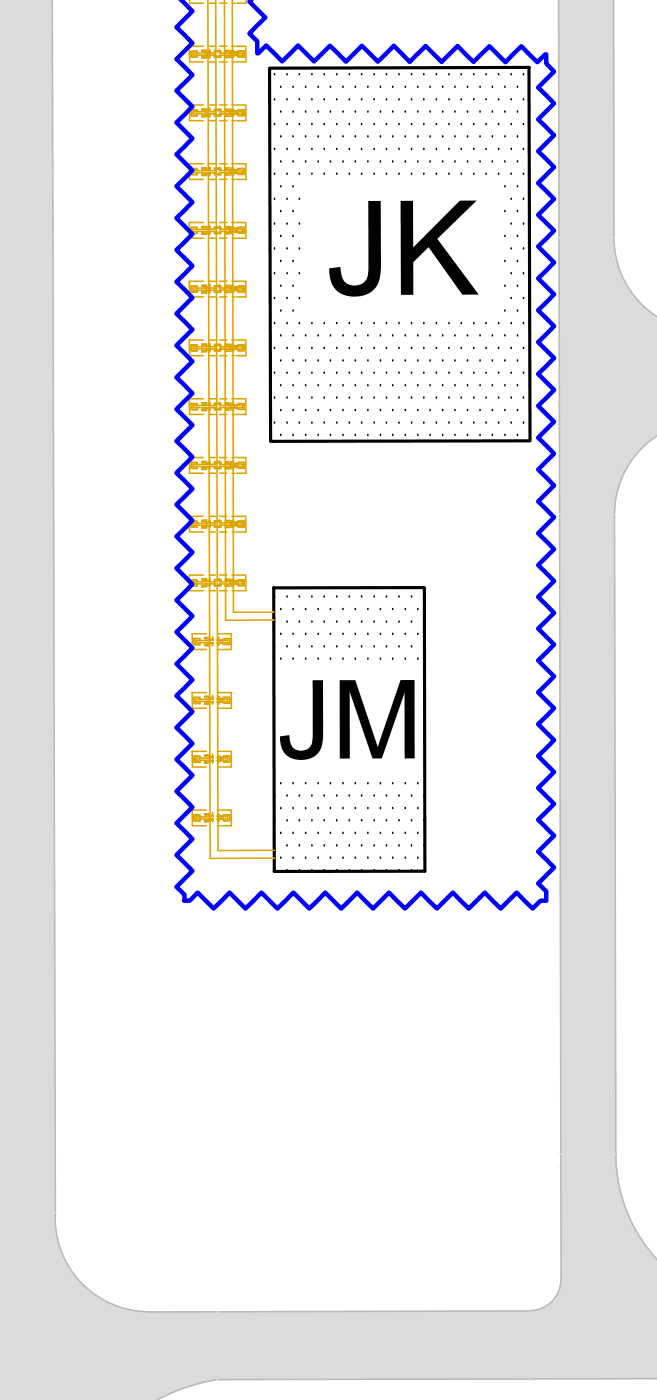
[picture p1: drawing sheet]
<svg xmlns="http://www.w3.org/2000/svg" width="106mm" height="227mm" viewBox="0 0 106 227" stroke-linecap="round" stroke-linejoin="round" font-family="sans-serif">
<defs><g id="words">
<text font-size="21.3" x="52.7" y="47.8">JK</text>
<text font-size="17.7" x="44.8" y="123">JM</text>
</g></defs>
<!-- layer: Roud Hatch -->
<g fill="#dbdbdb" stroke="#dbdbdb" stroke-width=".16">
<path d="M-.1 -.1h8.5l.6 196.7z"/>
<path d="M85.8 212.5h20.6v10.9z"/>
<path d="M-.1 196.6h9.1z"/>
<path d="M24.2 212.7l10.9-.1z"/>
<path d="M35.1 212.6l50.7-.1v.1z"/>
<path d="M35.1 212.6h50.7v10.9z"/>
<path d="M90.2 -.1l9.2 38.7-.3-38.7zM90.2 -.1l9.2 38.7h-8.9zM90.5 38.6h8.9zM90.5 38.6h8.9z"/>
<path d="M90.5 38.6l9 1.6-.1-1.6zM90.5 38.6l9 1.6h-9z"/>
<path d="M90.5 40.2l9.2 1.5-.2-1.5zM90.5 40.2l9.2 1.5h-9.2z"/>
<path d="M90.5 41.7l9.7 1.6-.5-1.6zM90.5 41.7l9.7 1.6h-9.7z"/>
<path d="M90.5 43.3l10.2 1.5-.5-1.5zM90.5 43.3l10.2 1.5h-10.2z"/>
<path d="M90.5 44.8l11 1.4-.8-1.4zM90.5 44.8l11 1.4h-11z"/>
<path d="M90.5 46.2l11.8 1.3-.8-1.3zM90.5 46.2l11.8 1.3h-11.8z"/>
<path d="M90.5 47.5l12.8 1.3-1-1.3zM90.5 47.5l12.8 1.3h-12.8z"/>
<path d="M90.5 48.8l14 1.1-1.2-1.1zM90.5 48.8l14 1.1h-14z"/>
<path d="M90.5 49.9l15.2 1-1.2-1zM90.5 49.9l15.2 1h-15.2z"/>
<path d="M90.5 50.9l15.9 .9-.7-.9zM90.5 50.9l15.9 .9h-15.9z"/>
<path d="M90.5 51.8l15.9 .7v-.7zM90.5 51.8l15.9 .7h-15.9z"/>
<path d="M90.5 52.5l15.9 .5v-.5zM90.5 52.5l15.9 .5h-15.9z"/>
<path d="M90.5 53l15.9 .5v-.5zM90.5 53l15.9 .5h-15.9z"/>
<path d="M90.5 53.5l15.9 .2v-.2zM90.5 53.5l15.9 .2h-15.9z"/>
<path d="M90.5 53.7l15.9 .1v-.1zM90.5 53.7l15.9 .1h-15.9z"/>
<path d="M90.5 53.8l15.9 14.3v-14.3zM90.5 53.8l15.9 14.3h-15.9z"/>
<path d="M90.5 68.1l15.9 .1zM90.5 68.1l15.9 .1z"/>
<path d="M90.5 68.2h15.9zM90.5 68.2h15.9h-15.9z"/>
<path d="M90.5 68.2l15.9 .3v-.3zM90.5 68.2l15.9 .3h-15.9z"/>
<path d="M90.5 68.5l15.9 .4v-.4zM90.5 68.5l15.9 .4h-15.9z"/>
<path d="M90.5 68.9l15.9 .6v-.6zM90.5 68.9l15.9 .6h-15.9z"/>
<path d="M90.5 69.5l15.9 .7v-.7zM90.5 69.5l15.9 .7h-15.9z"/>
<path d="M90.5 70.2l15.2 .9 .7-.9zM90.5 70.2l15.2 .9h-15.2z"/>
<path d="M90.5 71.1l14 1 1.2-1zM90.5 71.1l14 1h-13.9z"/>
<path d="M90.6 72.1l12.8 1.1 1.1-1.1zM90.6 72.1l12.8 1.1h-12.8z"/>
<path d="M90.6 73.2l11.8 1.3 1-1.3zM90.6 73.2l11.8 1.3h-11.8z"/>
<path d="M90.6 74.5l10.9 1.3 .9-1.3zM90.6 74.5l10.9 1.3h-10.9z"/>
<path d="M90.6 75.8l10.2 1.4 .7-1.4zM90.6 75.8l10.2 1.4h-10.2z"/>
<path d="M90.6 77.2l9.6 1.5 .6-1.5zM90.6 77.2l9.6 1.5h-9.6z"/>
<path d="M90.6 78.7l9.2 1.5 .4-1.5zM90.6 78.7l9.2 1.5h-9.2z"/>
<path d="M90.6 80.2l9 1.6 .2-1.6zM90.6 80.2l9 1.6h-9z"/>
<path d="M90.6 81.8l8.9 1.6 .1-1.6zM90.6 81.8l8.9 1.6h-8.9z"/>
<path d="M-.1 -.1v196.7h9.1zM-.1 196.6h9.1z"/>
<path d="M90.6 83.4l9.1 103.7-.2-103.7zM90.6 83.4l9.1 103.7h-8.9z"/>
<path d="M90.8 187.1l9 2-.1-2zM90.8 187.1l9 2h-9z"/>
<path d="M90.8 189.1l9.2 2-.2-2zM90.8 189.1l9.2 2h-9.2z"/>
<path d="M90.8 191.1l9.6 1.9-.4-1.9zM90.8 191.1l9.6 1.9h-9.6z"/>
<path d="M90.8 193l10.1 1.9-.5-1.9zM90.8 193l10.1 1.9h-10.1z"/>
<path d="M90.8 194.9l10.8 1.9-.7-1.9zM90.8 194.9l10.8 1.9h-10.8z"/>
<path d="M90.8 196.8l11.7 1.8-.9-1.8zM90.8 196.8l11.7 1.8h-11.7z"/>
<path d="M90.8 198.6l12.7 1.8-1-1.8zM90.8 198.6l12.7 1.8h-12.7z"/>
<path d="M90.8 200.4l13.8 1.6-1.1-1.6zM90.8 200.4l13.8 1.6h-13.8z"/>
<path d="M90.8 202l15 1.6-1.2-1.6zM90.8 202l15 1.6h-15z"/>
<path d="M90.8 203.6l15.6 1.4-.6-1.4zM90.8 203.6l15.6 1.4h-15.6z"/>
<path d="M90.8 205l15.6 1.4v-1.4zM90.8 205l15.6 1.4h-15.6z"/>
<path d="M90.8 206.4l15.6 1v-1zM90.8 206.4l15.6 1h-15.6z"/>
<path d="M90.8 207.4l15.6 .2v-.2zM90.8 207.4l15.6 .2h-15.6z"/>
<path d="M90.8 207.6l15.6 .7v-.7zM90.8 207.6l15.6 .7h-15.6z"/>
<path d="M90.8 208.3l15.6 .4v-.4zM90.8 208.3l15.6 .4h-15.8z"/>
<path d="M90.6 208.7l15.8 .5v-.5zM90.6 208.7l15.8 .5h-15.9z"/>
<path d="M90.5 209.2l15.9 .5v-.5zM90.5 209.2l15.9 .5h-16.1z"/>
<path d="M90.3 209.7l16.1 .3v-.3zM90.3 209.7l16.1 .3h-16.2z"/>
<path d="M90.2 210l16.2 .5v-.5zM90.2 210l16.2 .5h-16.6z"/>
<path d="M89.8 210.5l16.6 .2v-.2zM89.8 210.5l16.6 .2h-16.7z"/>
<path d="M89.7 210.7l16.7 .5v-.5zM89.1 211.2l.6-.5 16.7 .5z"/>
<path d="M89.1 211.2l17.3 .1v-.1zM89.1 211.2l17.3 .1h-17.4z"/>
<path d="M89 211.3l17.4 .5v-.5zM88.4 211.8l.6-.5 17.4 .5z"/>
<path d="M88.4 211.8h18zM88.3 211.8h.1h18z"/>
<path d="M88.3 211.8l18.1 .3v-.3zM87.7 212.1l.6-.3 18.1 .3z"/>
<path d="M87.7 212.1l18.7 .1v-.1zM87.5 212.2l.2-.1 18.7 .1z"/>
<path d="M87.5 212.2l18.9 .1v-.1zM86.9 212.3l.6-.1 18.9 .1z"/>
<path d="M86.9 212.3l19.5 .1v-.1zM86.6 212.4l.3-.1 19.5 .1zM86.6 212.4h19.8zM86.6 212.4h19.8z"/>
<path d="M86.6 212.4l19.8 .1v-.1zM85.8 212.5l.8-.1 19.8 .1z"/>
<path d="M85.8 212.5v10.9h20.6zM85.8 223.4h20.6l-20.6 .1z"/>
<path d="M-.1 196.6l9 1.5 .1-1.5zM-.1 196.6l9 1.5h-9z"/>
<path d="M-.1 198.1l9.2 1.6-.2-1.6zM-.1 198.1l9.2 1.6h-9.2z"/>
<path d="M-.1 199.7l9.5 1.5-.3-1.5zM-.1 199.7l9.5 1.5h-9.5z"/>
<path d="M-.1 201.2l10 1.5-.5-1.5zM-.1 201.2l10 1.5h-10z"/>
<path d="M-.1 202.7l10.5 1.4-.5-1.4zM-.1 202.7l10.5 1.4h-10.5z"/>
<path d="M-.1 204.1l11.3 1.3-.8-1.3zM-.1 204.1l11.3 1.3h-11.3z"/>
<path d="M-.1 205.4l12.2 1.4-.9-1.4zM-.1 205.4l12.2 1.4h-12.2z"/>
<path d="M-.1 206.8l13.2 1.1-1-1.1zM-.1 206.8l13.2 1.1h-13.2z"/>
<path d="M-.1 207.9l14.3 1.1-1.1-1.1zM-.1 207.9l14.3 1.1h-14.3z"/>
<path d="M-.1 209l15.5 .9-1.2-.9zM-.1 209l15.5 .9h-15.5z"/>
<path d="M-.1 209.9l16.9 .8-1.4-.8zM-.1 209.9l16.9 .8h-16.9z"/>
<path d="M-.1 210.7l18.3 .7-1.4-.7zM-.1 210.7l18.3 .7h-18.3z"/>
<path d="M-.1 211.4l19.7 .6-1.4-.6zM-.1 211.4l19.7 .6h-19.7z"/>
<path d="M-.1 212l21.2 .3-1.5-.3zM-.1 212l21.2 .3h-21.2z"/>
<path d="M-.1 212.3l22.7 .3-1.5-.3zM-.1 212.3l22.7 .3h-22.7z"/>
<path d="M-.1 212.6l24.3 .1zM-.1 212.6l24.3 .1h-24.3z"/>
<path d="M-.1 212.7l35.2 11v-11zM-.1 212.7l35.2 11h-35.2z"/>
<path d="M-.1 223.7l33 .4 2.2-.4zM-.1 223.7l33 .4h-33z"/>
<path d="M-.1 224.1l30.9 .6 2.1-.6zM-.1 224.1l30.9 .6h-30.9z"/>
<path d="M-.1 224.7l28.7 .8 2.2-.8zM-.1 224.7l28.7 .8h-28.7z"/>
<path d="M-.1 225.5l26.7 .9 2-.9zM-.1 225.5l26.7 .9h-26.7z"/>
<path d="M-.1 226.4l24.7 .6 2-.6zM-.1 226.4l24.7 .6h-24.7z"/>
<path d="M35.1 212.6v10.9h50.7zM35.1 223.5h50.7l-50.7 .2z"/>
</g>
<!-- layer: Building Hatch -->
<g fill="none" stroke="#000" stroke-width=".25">
<path d="M44.4 16.2h.1M44.4 12.1h.1M45.5 18.2h.1M45.5 14.1h.1M46.5 16.2h.1M46.5 12.1h.1M47.4 18.2h.1M47.4 14.1h.1M48.5 16.2h.1M48.5 12.1h.1M49.5 18.2h.1M49.5 14.1h.1"/>
<path d="M50.5 16.2h.1M50.5 12.1h.1M51.5 18.2h.1M51.5 14.1h.1M52.5 16.2h.1M52.5 12.1h.1M53.5 18.2h.1M53.5 14.1h.1M54.5 16.2h.1M54.5 12.1h.1M55.5 18.2h.1M55.5 14.1h.1"/>
<path d="M56.5 16.2h.1M56.5 12.1h.1M57.5 18.2h.1M57.5 14.1h.1M58.5 16.2h.1M58.5 12.1h.1M59.6 18.2h.1M59.6 14.1h.1M60.6 16.2h.1M60.6 12.1h.1M61.6 18.2h.1M61.6 14.1h.1"/>
<path d="M62.6 16.2h.1M62.6 12.1h.1M63.6 18.2h.1M63.6 14.1h.1M64.6 16.2h.1M64.6 12.1h.1M65.6 18.2h.1M65.6 14.1h.1M66.6 16.2h.1M66.6 12.1h.1M67.6 18.2h.1M67.6 14.1h.1"/>
<path d="M68.6 16.2h.1M68.6 12.1h.1M69.6 18.2h.1M69.6 14.1h.1M70.6 16.2h.1M70.6 12.1h.1M71.7 18.2h.1M71.7 14.1h.1M72.7 16.2h.1M72.7 12.1h.1M73.6 18.2h.1M73.6 14.1h.1"/>
<path d="M74.7 16.2h.1M74.7 12.1h.1M75.7 18.2h.1M75.7 14.1h.1M76.7 16.2h.1M76.7 12.1h.1M77.7 18.2h.1M77.7 14.1h.1M78.7 16.2h.1M78.7 12.1h.1M79.7 18.2h.1M79.7 14.1h.1"/>
<path d="M80.7 16.2h.1M80.7 12.1h.1M81.7 18.2h.1M81.7 14.1h.1M82.8 16.2h.1M82.8 12.1h.1M83.8 18.2h.1M83.8 14.1h.1M84.7 16.2h.1M84.7 12.1h.1M44.4 36.3h.1M44.4 32.3h.1"/>
<path d="M44.4 28.2h.1M44.4 24.2h.1M44.4 20.2h.1M45.5 38.3h.1M45.5 34.3h.1M45.5 30.3h.1M45.5 26.3h.1M45.5 22.2h.1M46.5 36.3h.1M46.5 32.3h.1M46.5 28.2h.1M46.5 24.2h.1"/>
<path d="M46.5 20.2h.1M47.4 38.3h.1M47.4 34.3h.1M47.4 30.3h.1M47.4 26.3h.1M47.4 22.2h.1M48.5 36.3h.1M48.5 32.3h.1M48.5 28.2h.1M48.5 24.2h.1M48.5 20.2h.1M49.5 26.3h.1"/>
<path d="M49.5 22.2h.1M50.5 28.2h.1M50.5 24.2h.1M50.5 20.2h.1M51.5 26.3h.1M51.5 22.2h.1M52.5 28.2h.1M52.5 24.2h.1M52.5 20.2h.1M53.5 26.3h.1M53.5 22.2h.1M54.5 28.2h.1"/>
<path d="M54.5 24.2h.1M54.5 20.2h.1M55.5 26.3h.1M55.5 22.2h.1M56.5 28.2h.1M56.5 24.2h.1M56.5 20.2h.1M57.5 26.3h.1M57.5 22.2h.1M58.5 28.2h.1M58.5 24.2h.1M58.5 20.2h.1"/>
<path d="M59.6 26.3h.1M59.6 22.2h.1M60.6 28.2h.1M60.6 24.2h.1M60.6 20.2h.1M61.6 26.3h.1M61.6 22.2h.1M62.6 28.2h.1M62.6 24.2h.1M62.6 20.2h.1M63.6 26.3h.1M63.6 22.2h.1"/>
<path d="M64.6 28.2h.1M64.6 24.2h.1M64.6 20.2h.1M65.6 26.3h.1M65.6 22.2h.1M66.6 28.2h.1M66.6 24.2h.1M66.6 20.2h.1M67.6 26.3h.1M67.6 22.2h.1M68.6 28.2h.1M68.6 24.2h.1"/>
<path d="M68.6 20.2h.1M69.6 26.3h.1M69.6 22.2h.1M70.6 28.2h.1M70.6 24.2h.1M70.6 20.2h.1M71.7 26.3h.1M71.7 22.2h.1M72.7 28.2h.1M72.7 24.2h.1M72.7 20.2h.1M73.6 26.3h.1"/>
<path d="M73.6 22.2h.1M74.7 28.2h.1M74.7 24.2h.1M74.7 20.2h.1M75.7 26.3h.1M75.7 22.2h.1M76.7 28.2h.1M76.7 24.2h.1M76.7 20.2h.1M77.7 26.3h.1M77.7 22.2h.1M78.7 28.2h.1"/>
<path d="M78.7 24.2h.1M78.7 20.2h.1M79.7 26.3h.1M79.7 22.2h.1M80.7 28.2h.1M80.7 24.2h.1M80.7 20.2h.1M81.7 38.3h.1M81.7 34.3h.1M81.7 30.3h.1M81.7 26.3h.1M81.7 22.2h.1"/>
<path d="M82.8 36.3h.1M82.8 32.3h.1M82.8 28.2h.1M82.8 24.2h.1M82.8 20.2h.1M83.8 38.3h.1M83.8 34.3h.1M83.8 30.3h.1M83.8 26.3h.1M83.8 22.2h.1M84.7 36.3h.1M84.7 32.3h.1"/>
<path d="M84.7 28.2h.1M84.7 24.2h.1M84.7 20.2h.1M44.4 52.5h.1M44.4 48.4h.1M44.4 44.4h.1M44.4 40.3h.1M44.4 56.5h.1M45.5 54.4h.1M45.5 50.4h.1M45.5 46.4h.1M45.5 42.4h.1"/>
<path d="M45.5 58.5h.1M46.5 52.5h.1M46.5 48.4h.1M46.5 44.4h.1M46.5 40.3h.1M46.5 56.5h.1M47.4 50.4h.1M47.4 46.4h.1M47.4 42.4h.1M47.4 58.5h.1M47.4 54.4h.1M48.5 52.5h.1"/>
<path d="M48.5 48.4h.1M48.5 44.4h.1M48.5 40.3h.1M48.5 56.5h.1M49.5 58.5h.1M49.5 54.4h.1M50.5 52.5h.1M50.5 56.5h.1M51.5 58.5h.1M51.5 54.4h.1M52.5 52.5h.1M52.5 56.5h.1"/>
<path d="M53.5 58.5h.1M53.5 54.4h.1M54.5 52.5h.1M54.5 56.5h.1M55.5 58.5h.1M55.5 54.4h.1M56.5 52.5h.1M56.5 56.5h.1M57.5 58.5h.1M57.5 54.4h.1M58.5 52.5h.1M58.5 56.5h.1"/>
<path d="M59.6 58.5h.1M59.6 54.4h.1M60.6 52.5h.1M60.6 56.5h.1M61.6 58.5h.1M61.6 54.4h.1M62.6 52.5h.1M62.6 56.5h.1M63.6 58.5h.1M63.6 54.4h.1M64.6 52.5h.1M64.6 56.5h.1"/>
<path d="M65.6 58.5h.1M65.6 54.4h.1M66.6 52.5h.1M66.6 56.5h.1M67.6 58.5h.1M67.6 54.4h.1M68.6 52.5h.1M68.6 56.5h.1M69.6 58.5h.1M69.6 54.4h.1M70.6 52.5h.1M70.6 56.5h.1"/>
<path d="M71.7 58.5h.1M71.7 54.4h.1M72.7 52.5h.1M72.7 56.5h.1M73.6 58.5h.1M73.6 54.4h.1M74.7 52.5h.1M74.7 56.5h.1M75.7 58.5h.1M75.7 54.4h.1M76.7 52.5h.1M76.7 56.5h.1"/>
<path d="M77.7 58.5h.1M77.7 54.4h.1M78.7 52.5h.1M78.7 56.5h.1M79.7 58.5h.1M79.7 54.4h.1M80.7 52.5h.1M80.7 56.5h.1M81.7 50.4h.1M81.7 46.4h.1M81.7 42.4h.1M81.7 58.5h.1"/>
<path d="M81.7 54.4h.1M82.8 52.5h.1M82.8 48.4h.1M82.8 44.4h.1M82.8 40.3h.1M82.8 56.5h.1M83.8 50.4h.1M83.8 46.4h.1M83.8 42.4h.1M83.8 58.5h.1M83.8 54.4h.1M84.7 52.5h.1"/>
<path d="M84.7 48.4h.1M84.7 44.4h.1M84.7 40.3h.1M84.7 56.5h.1M85.8 58.5h.1M44.4 68.6h.1M44.4 64.5h.1M44.4 60.5h.1M45.5 70.6h.1M45.5 66.6h.1M45.5 62.5h.1M46.5 68.6h.1"/>
<path d="M46.5 64.5h.1M46.5 60.5h.1M47.4 70.6h.1M47.4 66.6h.1M47.4 62.5h.1M48.5 68.6h.1M48.5 64.5h.1M48.5 60.5h.1M49.5 70.6h.1M49.5 66.6h.1M49.5 62.5h.1M50.5 68.6h.1"/>
<path d="M50.5 64.5h.1M50.5 60.5h.1M51.5 70.6h.1M51.5 66.6h.1M51.5 62.5h.1M52.5 68.6h.1M52.5 64.5h.1M52.5 60.5h.1M53.5 70.6h.1M53.5 66.6h.1M53.5 62.5h.1M54.5 68.6h.1"/>
<path d="M54.5 64.5h.1M54.5 60.5h.1M55.5 70.6h.1M55.5 66.6h.1M55.5 62.5h.1M56.5 68.6h.1M56.5 64.5h.1M56.5 60.5h.1M57.5 70.6h.1M57.5 66.6h.1M57.5 62.5h.1M58.5 68.6h.1"/>
<path d="M58.5 64.5h.1M58.5 60.5h.1M59.6 70.6h.1M59.6 66.6h.1M59.6 62.5h.1M60.6 68.6h.1M60.6 64.5h.1M60.6 60.5h.1M61.6 70.6h.1M61.6 66.6h.1M61.6 62.5h.1M62.6 68.6h.1"/>
<path d="M62.6 64.5h.1M62.6 60.5h.1M63.6 70.6h.1M63.6 66.6h.1M63.6 62.5h.1M64.6 68.6h.1M64.6 64.5h.1M64.6 60.5h.1M65.6 70.6h.1M65.6 66.6h.1M65.6 62.5h.1M66.6 68.6h.1"/>
<path d="M66.6 64.5h.1M66.6 60.5h.1M67.6 70.6h.1M67.6 66.6h.1M67.6 62.5h.1M68.6 68.6h.1M68.6 64.5h.1M68.6 60.5h.1M69.6 70.6h.1M69.6 66.6h.1M69.6 62.5h.1M70.6 68.6h.1"/>
<path d="M70.6 64.5h.1M70.6 60.5h.1M71.7 70.6h.1M71.7 66.6h.1M71.7 62.5h.1M72.7 68.6h.1M72.7 64.5h.1M72.7 60.5h.1M73.6 70.6h.1M73.6 66.6h.1M73.6 62.5h.1M74.7 68.6h.1"/>
<path d="M74.7 64.5h.1M74.7 60.5h.1M75.7 70.6h.1M75.7 66.6h.1M75.7 62.5h.1M76.7 68.6h.1M76.7 64.5h.1M76.7 60.5h.1M77.7 70.6h.1M77.7 66.6h.1M77.7 62.5h.1M78.7 68.6h.1"/>
<path d="M78.7 64.5h.1M78.7 60.5h.1M79.7 70.6h.1M79.7 66.6h.1M79.7 62.5h.1M80.7 68.6h.1M80.7 64.5h.1M80.7 60.5h.1M81.7 70.6h.1M81.7 66.6h.1M81.7 62.5h.1M82.8 68.6h.1"/>
<path d="M82.8 64.5h.1M82.8 60.5h.1M83.8 70.6h.1M83.8 66.6h.1M83.8 62.5h.1M84.7 68.6h.1M84.7 64.5h.1M84.7 60.5h.1M85.8 70.6h.1M85.8 66.6h.1M85.8 62.5h.1M44.4 96.8h.1"/>
<path d="M45.5 98.8h.1M46.5 96.8h.1M47.4 98.8h.1M48.5 96.8h.1M49.5 98.8h.1M50.5 96.8h.1M51.5 98.8h.1M52.5 96.8h.1M53.5 98.8h.1M54.5 96.8h.1M55.5 98.8h.1M56.5 96.8h.1"/>
<path d="M57.5 98.8h.1M58.5 96.8h.1M59.6 98.8h.1M60.6 96.8h.1M61.6 98.8h.1M62.6 96.8h.1M63.6 98.8h.1M64.6 96.8h.1M65.6 98.8h.1M66.6 96.8h.1M67.6 98.8h.1M68.6 96.8h.1"/>
<path d="M44.4 104.9h.1M44.4 100.8h.1M45.5 106.9h.1M45.5 102.8h.1M46.5 104.9h.1M46.5 100.8h.1M47.4 106.9h.1M47.4 102.8h.1M48.5 104.9h.1M48.5 100.8h.1M49.5 106.9h.1M49.5 102.8h.1"/>
<path d="M50.5 104.9h.1M50.5 100.8h.1M51.5 106.9h.1M51.5 102.8h.1M52.5 104.9h.1M52.5 100.8h.1M53.5 106.9h.1M53.5 102.8h.1M54.5 104.9h.1M54.5 100.8h.1M55.5 106.9h.1M55.5 102.8h.1"/>
<path d="M56.5 104.9h.1M56.5 100.8h.1M57.5 106.9h.1M57.5 102.8h.1M58.5 104.9h.1M58.5 100.8h.1M59.6 106.9h.1M59.6 102.8h.1M60.6 104.9h.1M60.6 100.8h.1M61.6 106.9h.1M61.6 102.8h.1"/>
<path d="M62.6 104.9h.1M62.6 100.8h.1M63.6 106.9h.1M63.6 102.8h.1M64.6 104.9h.1M64.6 100.8h.1M65.6 106.9h.1M65.6 102.8h.1M66.6 104.9h.1M66.6 100.8h.1M67.6 106.9h.1M67.6 102.8h.1"/>
<path d="M68.6 104.9h.1M68.6 100.8h.1M44.4 137.1h.1M44.4 133.1h.1M44.4 129h.1M45.5 139.1h.1M45.5 135.1h.1M45.5 131.1h.1M45.5 127h.1M46.5 137.1h.1M46.5 133.1h.1M46.5 129h.1"/>
<path d="M47.4 139.1h.1M47.4 135.1h.1M47.4 131.1h.1M47.4 127h.1M48.5 137.1h.1M48.5 133.1h.1M48.5 129h.1M49.5 139.1h.1M49.5 135.1h.1M49.5 131.1h.1M49.5 127h.1M50.5 137.1h.1"/>
<path d="M50.5 133.1h.1M50.5 129h.1M51.5 139.1h.1M51.5 135.1h.1M51.5 131.1h.1M51.5 127h.1M52.5 137.1h.1M52.5 133.1h.1M52.5 129h.1M53.5 139.1h.1M53.5 135.1h.1M53.5 131.1h.1"/>
<path d="M53.5 127h.1M54.5 137.1h.1M54.5 133.1h.1M54.5 129h.1M55.5 139.1h.1M55.5 135.1h.1M55.5 131.1h.1M55.5 127h.1M56.5 137.1h.1M56.5 133.1h.1M56.5 129h.1M57.5 139.1h.1"/>
<path d="M57.5 135.1h.1M57.5 131.1h.1M57.5 127h.1M58.5 137.1h.1M58.5 133.1h.1M58.5 129h.1M59.6 139.1h.1M59.6 135.1h.1M59.6 131.1h.1M59.6 127h.1M60.6 137.1h.1M60.6 133.1h.1"/>
<path d="M60.6 129h.1M61.6 139.1h.1M61.6 135.1h.1M61.6 131.1h.1M61.6 127h.1M62.6 137.1h.1M62.6 133.1h.1M62.6 129h.1M63.6 139.1h.1M63.6 135.1h.1M63.6 131.1h.1M63.6 127h.1"/>
<path d="M64.6 137.1h.1M64.6 133.1h.1M64.6 129h.1M65.6 139.1h.1M65.6 135.1h.1M65.6 131.1h.1M65.6 127h.1M66.6 137.1h.1M66.6 133.1h.1M66.6 129h.1M67.6 139.1h.1M67.6 135.1h.1"/>
<path d="M67.6 131.1h.1M67.6 127h.1M68.6 137.1h.1M68.6 133.1h.1M68.6 129h.1M44.4 141.1h.1M46.5 141.1h.1M48.5 141.1h.1M50.5 141.1h.1M52.5 141.1h.1M54.5 141.1h.1M56.5 141.1h.1"/>
<path d="M58.5 141.1h.1M60.6 141.1h.1M62.6 141.1h.1M64.6 141.1h.1M66.6 141.1h.1M68.6 141.1h.1"/>
</g>
<!-- layer: Road Line -->
<path d="M8.5 -.1l.5 196.7M90.4 -.1l.4 207.5M99.3 0l.1 38.6a15.2 15.2 0 0 0 7 12.8M106.4 70.6a15.2 15.2 0 0 0-6.9 12.8l.2 103.7M8.9 196.6a15.2 15.2 0 0 0 15.3 16M99.7 187.1a25.3 25.3 0 0 0 6.7 17.1M85.8 212.5l-61.6 .2M90.8 207.4a5.1 5.1 0 0 1-5.1 5.1M35.1 223.6a30.7 30.7 0 0 0-9.8 3.4M106.4 223.5l-71.3 .2" fill="none" stroke="#bababa" stroke-width=".25"/>
<!-- layer: Buildings -->
<path d="M43.6 11.1l42-.2 .2 60.6h-42zM44.3 95.3h24.4l.1 45.9-24.4 .1z" fill="none" stroke="#000" stroke-width=".51"/>
<!-- layer: Pipe Line -->
<g fill="none" stroke="#dda500" stroke-width=".25">
<path d="M30.7 -.1v.6h2.2M33.6 -.1l.4 139.3 10.4-.1M34.9 -.1l.4 138 9.1-.1M36.3 -.1l.2 100.6h7.9M37.6 -.1l.2 99.3h6.6M39.8 -.1v.6h-1.5M31.9 8.6v-.3h-.9v.9h.9v-.3M31.9 18.1v-.2h-.9v.9h.9v-.3M31.9 8.6v-.3h-1v1h1v-.4M31.9 18.1v-.3h-1v1h1v-.3M32.7 8.1h.2v.2h-.2zM32.7 17.7h.2v.2h-.2z"/>
<path d="M32.7 9.2h.2v.2h-.2zM32.7 18.7h.2v.2h-.2zM32.9 7.5h-2.3l.1 2.5h2.2M32.9 17h-2.3l.1 2.6h2.2M33.4 8.6v-.2l.1 .2M33.4 9l.1 .1zM33.4 9h.1M33.4 8.6v-.2v.2M33.4 9l.1 .1M33.4 18.1v-.1l.1 .1M33.4 18.5l.1 .1zM33.4 18.5h.1"/>
<path d="M33.4 18.1v-.1v.1M33.4 18.5l.1 .1M33.4 8.4h.1M33.4 18h.1M33.5 8.4h.4v.2h-.4zM33.5 8.4l-.1 .2M33.5 8.4l-.1 .2h.1M33.5 9v.1M33.5 8.4h-.1h.1M33.5 9h.4v.1h-.4zM33.5 8.1h-.6v.2h.6M33.5 9.2h-.6v.2h.6"/>
<path d="M33.5 18h.4l-.4 .1zM33.5 18l-.1 .1M33.5 18l-.1 .1h.1M33.5 18.5v.1M33.5 18h-.1h.1M33.5 18.5h.4v.1h-.4zM33.5 17.7h-.6v.2h.6M33.5 18.7h-.6v.2h.6M33.5 8.4v.2M33.5 8.6h-2.3v.3h2.3M33.5 18v.1M33.5 18.1h-2.3v.4h2.3"/>
<path d="M33.9 8.4h.1v.2h-.1zM33.9 9.1h.1zM33.9 9h.1zM33.9 8.6h.1M33.9 8.4h.1M33.9 9h.1v.1h-.1zM33.9 18h.1zM33.9 18.6h.1zM33.9 18.5h.1zM33.9 18h.1M33.9 18.5h.1v.1h-.1zM33.9 .5h1"/>
<path d="M33.9 8.4v.2M33.9 9v.1M33.9 18.5v.1M33.9 10h1M33.9 19.6h1M33.9 8.4l.1 .2zM33.9 8.3h.1M33.9 8.1h.1M33.9 9.4h.1M33.9 9.2h.1M33.9 17.9h.1M33.9 17.7h.1"/>
<path d="M33.9 18.9h.1M33.9 18.7h.1M33.9 8.9h1M33.9 8.1v.2M33.9 9.2v.2M33.9 17.7v.2M33.9 18.7v.2M33.9 7.5h1M33.9 8.6h1M33.9 18.5h1M33.9 17h1M33.9 18.1h1"/>
<path d="M34 9v.1v-.1M34 9h-.1l.1 .1M34 18.5v.1v-.1M34 18.5h-.1l.1 .1M34 8.4v.2M34 9v.1M34 18h.1M34 18.5v.1M34.7 8.2h.2v.2h-.2zM34.7 9.1h.2v.2h-.2zM34.7 17.7h.2v.2h-.2zM34.7 18.6h.2v.2h-.2z"/>
<path d="M34.7 8.4v.2M34.7 8.9v.2M34.7 17.9v.2M34.7 18.5v.1M34.8 8.4v.2M34.8 8.9v.2M34.8 17.9v.2M34.8 18.5v.1M34.9 9.1h.7v.2h-.7zM34.9 18.6h.7v.2h-.7zM35.5 8.4h.1M35.5 8.2h.1"/>
<path d="M35.5 9.1h.1M35.5 9.3h.1M35.5 17.9h.1M35.5 17.7h.1M35.5 18.6h.1M35.5 18.8h.1M35.5 8.9h1.8l-.1 .1 .1-.1M35.5 18.5h1.8h-.1h.1M35.5 .5h1.2M35.5 8.2v.2M35.5 9.1v.2M35.5 17.7v.2"/>
<path d="M35.5 18.6v.2M35.5 10h1.2M35.5 7.5h1.2M35.5 8.6h1.7M35.5 19.6h1.2M35.5 17h1.2M35.5 18.1h1.7M35.6 8.2v.2h.2v-.2h-.9v.2h.7M35.6 9.1h.2v.2h-.2M35.6 17.7v.2h.2v-.2h-.9v.2h.7M35.6 18.6h.2v.2h-.2M35.7 8.4v.2"/>
<path d="M35.7 8.9v.2M35.7 17.9v.2M35.7 18.5v.1M36.7 8.2v.2h.6M36.7 17.7v.3h.6M36.7 9.1v.2M36.7 18.6v.2M36.7 8.2v.2M36.7 17.7v.3M37.2 8.6l.1-.1zM37.2 9v-.1v.1M37.2 8.5h.1"/>
<path d="M37.2 8.5v.5M37.2 8.5h.1zM37.2 18.1l.1-.1zM37.2 18.5h.1M37.2 18h.1M37.2 18v.5M37.2 18h.1zM37.2 9h.1M37.2 8.9l.1 .1M37.2 8.9v.1M37.2 8.9h.1M37.2 8.5l.1 .1h-.1"/>
<path d="M37.2 18l.1 .1h-.1M37.2 8.5v.1M37.2 18v.1M37.3 8.9v.1M37.3 9h.1M37.3 8.9h.1M37.3 9.1h-.8v.2h.8M37.3 8.2h-.8v.2h.2M37.3 18.5h.1M37.3 18.6h-.8v.2h.8M37.3 17.7h-.8v.3h.2M37.5 8.2v.2"/>
<path d="M37.5 17.7v.3M37.5 9.3h.1M37.5 9.1h.1M37.5 7.5h.5M37.5 18.8h.1M37.5 18.6h.1M37.5 17h.5M37.6 9l-.1-.1 .1 .1M37.6 9v-.1v.1M37.6 8.5h.1M37.6 9.1h.2v.2h-.2zM37.6 8.2h.2v.2h-.2"/>
<path d="M37.6 18.5h.1M37.6 18l-.1 .1 .1-.1M37.6 18h.1M37.6 18.6h.2v.2h-.2zM37.6 17.7h.2v.3h-.2M37.6 .5h.4M37.6 8.5v.5M37.6 18v.5M37.6 10h.4M37.6 8.6h.4M37.6 19.6h.4M37.6 18.1h.4"/>
<path d="M37.6 18v.1v-.1M38 8.9v.1M38 9h.1M38 8.5v.1zM38 18.5h.1M38 18v.1zM38 8.5v.5M38 18v.5M38 8.9h-.4v.1M38 8.9v.1l.4-.1-.1 .1M38 8.6h.1M38 8.5h.3v.1h-.3v-.1v.1"/>
<path d="M38 8.5v.1M38 18.5h-.4M38 18.5h.4h-.1M38 18.1h.1M38 18h.3v.1h-.3v-.1v.1M38 18v.1M38.3 7.5h1.5v2.5h-1.5M38.3 17h1.5v2.6h-1.5M38.3 8.9l.1 .1zM38.3 8.5l.1 .1zM38.3 18.5h.1zM38.3 18l.1 .1z"/>
<path d="M38.3 8.6h.9v.3l-.9 .1M38.3 18.1h.9v.4h-.9M38.3 8.5v.5M38.3 18v.5M38.4 8.9l-.1 .1M38.4 8.9l-.4 .1M38.4 18.5h-.1M38.4 18.5h-.4M38.6 8.6v-.3h.9v.9l-.9 .1v-.4M38.6 18.1v-.3h.9v1h-.9v-.3M38.6 8.6v-.3h.9v.9h-.9v-.3M38.6 18.1v-.3h.9v.9h-.9v-.2"/>
<path d="M31.9 27.6v-.2h-.9v.9h.9v-.3M31.9 37.2v-.3h-.9v.9h.9v-.3M31.9 27.6v-.3l-1 .1v.9h1v-.3M31.9 37.2v-.4h-1v1.1h1v-.4M32.7 27.2h.2v.2h-.2zM32.7 36.7h.2v.2h-.2zM32.7 28.2h.2v.3h-.2zM32.7 37.8h.2v.2h-.2zM32.9 26.5h-2.3l.1 2.6h2.2M32.9 36.1h-2.3l.1 2.5h2.2M33.4 27.6v-.1l.1 .1M33.4 28l.1 .2z"/>
<path d="M33.4 28h.1M33.4 27.6v-.1v.1M33.4 28l.1 .2M33.4 37.1v-.1l.1 .1M33.4 37.6l.1 .1zM33.4 37.6h.1M33.4 37.1v-.1v.1M33.4 37.6l.1 .1M33.4 27.5h.1M33.4 37h.1M33.5 27.5h.4v.1h-.4zM33.5 27.5l-.1 .1"/>
<path d="M33.5 27.5l-.1 .1h.1M33.5 28v.2M33.5 27.5h-.1h.1M33.5 28h.4v.2h-.4zM33.5 27.2h-.6v.2h.6M33.5 28.2h-.6v.3h.6M33.5 37h.4v.1h-.4zM33.5 37l-.1 .1M33.5 37l-.1 .1h.1M33.5 37.6v.1M33.5 37h-.1h.1M33.5 37.6h.4l-.4 .1z"/>
<path d="M33.5 36.7h-.6v.2h.6M33.5 37.8h-.6v.2h.6M33.5 27.5v.1M33.5 27.6h-2.3v.4h2.3M33.5 37v.1M33.5 37.2h-2.3v.3h2.3M33.9 27.5l.1 .1zM33.9 28.2h.1zM33.9 28h.1zM33.9 27.6h.1M33.9 27.5h.1M33.9 28h.1v.2h-.1z"/>
<path d="M33.9 37l.1 .1zM33.9 37.6h.1zM33.9 37.1h.1M33.9 37h.1M33.9 27.5v.1M33.9 28v.2M33.9 37v.1M33.9 37.6h.1M33.9 29.1h1M33.9 38.6h1M33.9 27.4h.1M33.9 27.2h.1"/>
<path d="M33.9 28.5h.1M33.9 28.2h.1M33.9 36.9h.1M33.9 36.7h.1M33.9 38h.1M33.9 37.8h.1M33.9 27.2v.2M33.9 28.2v.3M33.9 36.7v.2M33.9 37.8v.2M33.9 28h1M33.9 26.5h1"/>
<path d="M33.9 27.6h1M33.9 37.5h1M33.9 36.1h1M33.9 37.2h1M34 28v.2v-.2M34 28h-.1l.1 .2M34 37.6h.1M34 37.6h-.1h.1M34 27.5v.1M34 28v.2M34 37v.1M34.7 27.3h.2v.1h-.2z"/>
<path d="M34.7 28.2h.2v.1h-.2zM34.7 36.8h.2v.2h-.2zM34.7 37.7h.2v.2h-.2zM34.7 27.4v.2M34.7 28v.2M34.7 37v.2M34.7 37.5v.2M34.8 27.4v.2M34.8 28v.2M34.8 37v.2M34.8 37.5v.2M34.9 28.2h.7v.1h-.7z"/>
<path d="M34.9 37.7h.7v.2h-.7zM35.5 27.4h.1M35.5 27.3h.1M35.5 28.2h.1M35.5 28.3h.1M35.5 37h.1M35.5 36.8h.1M35.5 37.7h.1M35.5 37.9h.1M35.5 28h1.8M35.5 37.5h1.8M35.5 27.3v.1"/>
<path d="M35.5 28.2v.1M35.5 36.8v.2M35.5 37.7v.2M35.5 29.1h1.2M35.5 26.5h1.2M35.5 27.6h1.7M35.5 38.6h1.2M35.5 36.1h1.2M35.5 37.2h1.7M35.6 27.3v.1h.2v-.1h-.9v.1h.7M35.6 28.2h.2v.1h-.2M35.6 36.8v.2h.2v-.2h-.9v.2h.7"/>
<path d="M35.6 37.7h.2v.2h-.2M35.7 27.4v.2M35.7 28v.2M35.7 37v.2M35.7 37.5v.2M36.7 27.2v.3h.6M36.7 36.8v.2h.6M36.7 28.1v.3M36.7 37.6v.3M36.7 27.2v.3M36.7 36.8v.2M37.2 28h.1"/>
<path d="M37.2 27.5v.1v-.1M37.2 27.5v.5M37.2 27.5h.1zM37.2 37.6h.1M37.2 37v.1v-.1M37.2 37v.6M37.2 37h.1zM37.2 27.5v.1zM37.2 27.5v.1h.1h-.1M37.2 37.5l.1 .1M37.2 37.5v.1M37.2 37v.1z"/>
<path d="M37.2 37.5h.1M37.2 37v.1h.1h-.1M37.2 27.5v.1M37.2 37v.1M37.3 28h.1M37.3 28.1h-.8v.3h.8M37.3 27.2h-.8v.3h.2M37.3 37.5v.1M37.3 37.6h.1M37.3 37.5h.1M37.3 37.6h-.8v.3h.8M37.3 36.8h-.8v.2h.2"/>
<path d="M37.5 27.2v.3M37.5 36.8v.2M37.5 28.4h.1M37.5 28.1h.1M37.5 26.5h.5M37.5 37.6h.1M37.5 37.9h.1M37.5 36.1h.5M37.6 28h.1M37.6 27.5l-.1 .1 .1-.1M37.6 27.5h.1M37.6 28.1h.2v.3h-.2z"/>
<path d="M37.6 27.2h.2v.3h-.2M37.6 37.6h.1M37.6 37l-.1 .1 .1-.1M37.6 37h.1M37.6 37.6h.2v.3h-.2zM37.6 36.8h.2v.2h-.2M37.6 27.5v.5M37.6 37v.6M37.6 29.1h.4M37.6 27.6h.4M37.6 38.6h.4M37.6 37.2h.4"/>
<path d="M37.6 27.5v.1v-.1M37.6 37v.1v-.1M38 28h.1M38 27.5v.1zM38 37.5v.1M38 37.6h.1M38 37v.1zM38 27.5v.5M38 37v.6M38 28h-.4M38 28h.4h-.1M38 27.6h.1"/>
<path d="M38 27.5h.3v.1h-.3v-.1v.1M38 27.5v.1M38 37.5l-.4 .1M38 37.5v.1l.4-.1-.1 .1M38 37.1h.1M38 37h.3v.1h-.3v-.1v.1M38 37v.1M38.3 26.5h1.5v2.6h-1.5M38.3 36.1h1.5v2.5h-1.5M38.3 28h.1zM38.3 27.5l.1 .1zM38.3 37.5l.1 .1z"/>
<path d="M38.3 37l.1 .1zM38.3 27.6h.9v.4h-.9M38.3 37.2l.9-.1v.4l-.9 .1M38.3 27.5v.5M38.3 37v.6M38.4 28h-.1M38.4 28h-.4M38.4 37.5l-.1 .1M38.4 37.5l-.4 .1M38.6 27.6v-.3h.9v1h-.9v-.3M38.6 37.2v-.4h.9v1h-.9v-.3M38.6 27.6v-.2h.9v.8h-.9v-.2"/>
<path d="M38.6 37.2v-.3h.9v.9h-.9v-.3M31.9 46.7v-.3h-.9v.9h.9v-.3M31.9 56.2v-.2h-.9v.9h.9v-.3M31.9 46.7v-.3h-1v1h1v-.4M31.9 56.2v-.3h-1v1h1v-.3M32.7 46.2h.2v.2h-.2zM32.7 55.8h.2v.2h-.2zM32.7 47.3h.2v.2h-.2zM32.7 56.8h.2v.2h-.2zM32.9 45.6h-2.3l.1 2.5h2.2M32.9 55.1h-2.3l.1 2.6h2.2M33.4 46.6v-.1l.1 .1"/>
<path d="M33.4 47.1l.1 .1zM33.4 47.1h.1M33.4 46.6v-.1v.1M33.4 47.1l.1 .1M33.4 56.1h.1M33.4 56.6l.1 .1zM33.4 56.6h.1M33.4 56.6l.1 .1M33.4 46.5h.1M33.5 46.5h.4v.1h-.4zM33.5 46.5l-.1 .1M33.5 46.5l-.1 .1h.1"/>
<path d="M33.5 47.1v.1M33.5 46.5h-.1h.1M33.5 47.1h.4v.1h-.4zM33.5 46.2h-.6v.2h.6M33.5 47.3h-.6v.2h.6M33.5 56.1h.4h-.4zM33.5 56.1h-.1M33.5 56.1h-.1h.1M33.5 56.6v.1M33.5 56.6h.4v.1h-.4zM33.5 55.8h-.6v.2h.6M33.5 56.8h-.6v.2h.6"/>
<path d="M33.5 46.5v.1M33.5 46.7h-2.3v.3h2.3M33.5 56.1h.1M33.5 56.2h-2.3v.4h2.3M33.9 46.5l.1 .1zM33.9 47.2h.1zM33.9 47.1h.1zM33.9 46.6h.1M33.9 46.5h.1M33.9 47.1l.1 .1zM33.9 56.1h.1zM33.9 56.7h.1z"/>
<path d="M33.9 56.6h.1zM33.9 56.1h.1M33.9 56.6l.1 .1zM33.9 46.5v.1M33.9 47.1v.1M33.9 56.6v.1M33.9 48.1h1M33.9 57.7h1M33.9 46.4h.1M33.9 46.2h.1M33.9 47.5h.1M33.9 47.3h.1"/>
<path d="M33.9 56h.1M33.9 55.8h.1M33.9 57h.1M33.9 56.8h.1M33.9 46.2v.2M33.9 47.3v.2M33.9 55.8v.2M33.9 56.8v.2M33.9 47h1M33.9 45.6h1M33.9 46.7h1M33.9 56.6h1"/>
<path d="M33.9 55.1h1M33.9 56.2h1M34 47.1v.1v-.1M34 47.1h-.1l.1 .1M34 56.6v.1v-.1M34 56.6h-.1l.1 .1M34 46.5v.1M34 47.1v.1M34 56.1h.1M34 56.6v.1M34.7 46.3h.2v.2h-.2zM34.7 47.2h.2v.2h-.2z"/>
<path d="M34.7 55.8h.2v.2h-.2zM34.7 56.7h.2v.2h-.2zM34.7 46.5v.2M34.7 47v.2M34.7 56v.2M34.7 56.6v.1M34.8 46.5v.2M34.8 47v.2M34.8 56v.2M34.8 56.6v.1M34.9 47.2h.7v.2h-.7zM34.9 56.7h.7v.2h-.7z"/>
<path d="M35.5 46.5h.1M35.5 46.3h.1M35.5 47.2h.1M35.5 47.4h.1M35.5 56h.1M35.5 55.8h.1M35.5 56.7h.1M35.5 56.9h.1M35.5 47h1.8M35.5 56.6h1.8M35.5 46.3v.2M35.5 47.2v.2"/>
<path d="M35.5 55.8v.2M35.5 56.7v.2M35.5 48.1h1.2M35.5 45.6h1.2M35.5 46.7h1.7M35.5 57.7h1.2M35.5 55.1h1.2M35.5 56.2h1.7M35.6 46.3v.2h.2v-.2h-.9v.2h.7M35.6 47.2h.2v.2h-.2M35.6 55.8v.2h.2v-.2h-.9v.2h.7M35.6 56.7h.2v.2h-.2"/>
<path d="M35.7 46.5v.2M35.7 47v.2M35.7 56v.2M35.7 56.6v.1M36.7 46.3v.2h.6M36.7 55.8v.3h.6M36.7 47.2v.2M36.7 56.7v.2M36.7 46.3v.2M36.7 55.8v.3M37.2 47.1h.1M37.2 46.6v.1v-.1"/>
<path d="M37.2 46.6v.5M37.2 46.6h.1zM37.2 56.6h.1M37.2 56.1v.1v-.1M37.2 56.1v.5M37.2 56.1h.1zM37.2 47l.1 .1M37.2 47v.1M37.2 46.6v.1zM37.2 47h.1M37.2 46.6v.1h.1h-.1M37.2 56.1v.1z"/>
<path d="M37.2 56.1v.1h.1h-.1M37.2 46.6v.1M37.2 56.1v.1M37.3 47v.1M37.3 47.1h.1M37.3 47h.1M37.3 47.2h-.8v.2h.8M37.3 46.3h-.8v.2h.2M37.3 56.6h.1M37.3 56.7h-.8v.2h.8M37.3 55.8h-.8v.3h.2M37.5 46.3v.2"/>
<path d="M37.5 55.8v.3M37.5 47.2h.1M37.5 47.4h.1M37.5 45.6h.5M37.5 56.7h.1M37.5 56.9h.1M37.5 55.1h.5M37.6 47.1h.1M37.6 46.6l-.1 .1 .1-.1M37.6 46.6h.1M37.6 47.2h.2v.2h-.2zM37.6 46.3h.2v.2h-.2"/>
<path d="M37.6 56.6h.1M37.6 56.1l-.1 .1 .1-.1M37.6 56.1h.1M37.6 56.7h.2v.2h-.2zM37.6 55.8h.2v.3h-.2M37.6 46.6v.5M37.6 56.1v.5M37.6 48.1h.4M37.6 46.7h.4M37.6 57.7h.4M37.6 56.2h.4M37.6 46.6v.1v-.1"/>
<path d="M37.6 56.1v.1v-.1M38 47v.1M38 47.1h.1M38 46.6v.1zM38 56.6h.1M38 56.1v.1zM38 46.6v.5M38 56.1v.5M38 47l-.4 .1M38 47v.1l.4-.1-.1 .1M38 46.7h.1M38 46.6h.3v.1h-.3v-.1v.1"/>
<path d="M38 46.6v.1M38 56.6h-.4M38 56.6h.4h-.1M38 56.2h.1M38 56.1h.3v.1h-.3v-.1v.1M38 56.1v.1M38.3 45.6h1.5v2.5h-1.5M38.3 55.1h1.5v2.6h-1.5M38.3 47l.1 .1zM38.3 46.6l.1 .1zM38.3 56.6h.1zM38.3 56.1l.1 .1z"/>
<path d="M38.3 46.7h.9v.3l-.9 .1M38.3 56.2h.9v.4h-.9M38.3 46.6v.5M38.3 56.1v.5M38.4 47l-.1 .1M38.4 47l-.4 .1M38.4 56.6h-.1M38.4 56.6h-.4M38.6 46.7v-.3h.9v.9h-.9v-.3M38.6 56.2v-.3h.9v1h-.9v-.3M38.6 56.2v-.3h.9v.9h-.9v-.2M31.9 65.7v-.2h-.9v.9h.9v-.3"/>
<path d="M31.9 75.3v-.3h-.9v.9h.9v-.3M31.9 65.7v-.3h-1v1h1v-.3M31.9 75.3v-.4h-1v1.1h1v-.4M32.7 65.3h.2v.2h-.2zM32.7 74.8h.2v.2h-.2zM32.7 66.3h.2v.3h-.2zM32.7 75.9h.2v.2h-.2zM32.9 64.6h-2.3l.1 2.6h2.2M32.9 74.2h-2.3l.1 2.5h2.2M33.4 65.7v-.1l.1 .1M33.4 66.1l.1 .1zM33.4 66.1h.1"/>
<path d="M33.4 65.7v-.1v.1M33.4 66.1l.1 .1M33.4 75.2v-.1l.1 .1M33.4 75.7h.1zM33.4 75.7h.1M33.4 75.2v-.1v.1M33.4 65.6h.1M33.4 75.1h.1M33.5 65.6h.4v.1h-.4zM33.5 65.6l-.1 .1M33.5 65.6l-.1 .1h.1M33.5 66.1v.1"/>
<path d="M33.5 65.6h-.1h.1M33.5 66.1h.4v.1h-.4zM33.5 65.3h-.6v.2h.6M33.5 66.3h-.6v.3h.6M33.5 75.1h.4v.1h-.4zM33.5 75.1l-.1 .1M33.5 75.1l-.1 .1h.1M33.5 75.7h.1M33.5 75.1h-.1h.1M33.5 75.7h.4h-.4zM33.5 74.8h-.6v.2h.6M33.5 75.9h-.6v.2h.6"/>
<path d="M33.5 65.6v.1M33.5 65.7h-2.3v.4h2.3M33.5 75.1v.1M33.5 75.3h-2.3v.3h2.3M33.9 65.6l.1 .1zM33.9 66.2h.1zM33.9 66.1h.1zM33.9 65.7h.1M33.9 65.6h.1M33.9 66.1l.1 .1zM33.9 75.1l.1 .1zM33.9 75.7h.1z"/>
<path d="M33.9 75.2h.1M33.9 75.1h.1M33.9 65.6v.1M33.9 66.1v.1M33.9 75.1v.1M33.9 75.7h.1M33.9 67.2h1M33.9 76.7h1M33.9 65.5h.1M33.9 65.3h.1M33.9 66.6h.1M33.9 66.3h.1"/>
<path d="M33.9 75h.1M33.9 74.8h.1M33.9 76.1h.1M33.9 75.9h.1M33.9 65.3v.2M33.9 66.3v.3M33.9 74.8v.2M33.9 75.9v.2M33.9 66.1h1M33.9 64.6h1M33.9 65.7h1M33.9 75.6h1"/>
<path d="M33.9 74.2h1M33.9 75.3h1M34 66.1v.1v-.1M34 66.1h-.1l.1 .1M34 75.7h.1M34 75.7h-.1h.1M34 65.6v.1M34 66.1v.1M34 75.1v.1M34.7 65.4h.2v.1h-.2zM34.7 66.3h.2v.1h-.2zM34.7 74.9h.2v.2h-.2z"/>
<path d="M34.7 75.8h.2v.2h-.2zM34.7 65.5v.2M34.7 66.1v.2M34.7 75.1v.2M34.7 75.6v.2M34.8 65.5v.2M34.8 66.1v.2M34.8 75.1v.2M34.8 75.6v.2M34.9 66.3h.7v.1h-.7zM34.9 75.8h.7v.2h-.7zM35.5 65.5h.1"/>
<path d="M35.5 65.4h.1M35.5 66.3h.1M35.5 66.4h.1M35.5 75.1h.1M35.5 74.9h.1M35.5 75.8h.1M35.5 76h.1M35.5 66.1h1.8M35.5 75.6h1.8M35.5 65.4v.1M35.5 66.3v.1M35.5 74.9v.2"/>
<path d="M35.5 75.8v.2M35.5 67.2h1.2M35.5 64.6h1.2M35.5 65.7h1.7M35.5 76.7h1.2M35.5 74.2h1.2M35.5 75.3h1.7M35.6 65.4v.1h.2v-.1h-.9v.1h.7M35.6 66.3h.2v.1h-.2M35.6 74.9v.2h.2v-.2h-.9v.2h.7M35.6 75.8h.2v.2h-.2M35.7 65.5v.2"/>
<path d="M35.7 66.1v.2M35.7 75.1v.2M35.7 75.6v.2M36.7 65.3v.3h.6M36.7 74.9v.2h.6M36.7 66.2v.3M36.7 75.7v.3M36.7 65.3v.3M36.7 74.9v.2M37.2 66.1h.1M37.2 65.6v.1v-.1M37.2 65.6v.5"/>
<path d="M37.2 65.6h.1zM37.2 75.7h.1M37.2 75.1v.1v-.1M37.2 75.1v.6M37.2 75.1h.1zM37.2 65.6v.1zM37.2 65.6v.1h.1h-.1M37.2 75.6l.1 .1M37.2 75.6v.1M37.2 75.1v.1zM37.2 75.6h.1M37.2 75.1v.1h.1h-.1"/>
<path d="M37.2 65.6v.1M37.2 75.1v.1M37.3 66.1h.1M37.3 66.2h-.8v.3h.8M37.3 65.3h-.8v.3h.2M37.3 75.6v.1M37.3 75.7h.1M37.3 75.6h.1M37.3 75.7h-.8v.3h.8M37.3 74.9h-.8v.2h.2M37.5 65.3v.3M37.5 74.9v.2"/>
<path d="M37.5 66.2h.1M37.5 66.5h.1M37.5 64.6h.5M37.5 75.7h.1M37.5 76h.1M37.5 74.2h.5M37.6 66.1h.1M37.6 65.6l-.1 .1 .1-.1M37.6 65.6h.1M37.6 66.2h.2v.3h-.2zM37.6 65.3h.2v.3h-.2M37.6 75.7h.1"/>
<path d="M37.6 75.1l-.1 .1h.5M37.6 75.1h.1M37.6 75.7h.2v.3h-.2zM37.6 74.9h.2v.2h-.2M37.6 65.6v.5M37.6 75.1v.6M37.6 67.2h.4M37.6 76.7h.4M37.6 65.6v.1v-.1M37.6 75.1v.1v-.1M37.6 75.1v.1M38 66.1h.1"/>
<path d="M38 65.6v.1zM38 75.6v.1M38 75.7h.1M38 75.1v.1zM38 65.6v.5M38 75.1v.6M38 65.7h-.4M38 66.1h-.4M38 66.1h.4h-.1M38 65.7h.1M38 65.6h.3v.1h-.3v-.1v.1M38 65.6v.1"/>
<path d="M38 75.6l-.4 .1M38 75.6v.1l.4-.1-.1 .1M38 75.2h.1M38 75.1h.3v.1h-.3v-.1v.1M38 75.1v.1M38.3 64.6h1.5v2.6h-1.5M38.3 74.2h1.5v2.5h-1.5M38.3 66.1h.1zM38.3 65.6l.1 .1zM38.3 75.6l.1 .1zM38.3 75.1l.1 .1zM38.3 65.7h.9v.4h-.9"/>
<path d="M38.3 75.2h.9v.4l-.9 .1M38.3 65.6v.5M38.3 75.1v.6M38.4 66.1h-.1M38.4 66.1h-.4M38.4 75.6l-.1 .1M38.4 75.6l-.4 .1M38.6 65.7v-.3h.9v1h-.9v-.3M38.6 75.2v-.3h.9v1h-.9v-.3M38.6 65.7v-.2h.9v.8h-.9v-.2M38.6 75.2v-.2h.9v.9h-.9v-.3M31.9 84.8v-.3h-.9v.9h.9v-.3"/>
<path d="M31.9 94.3v-.3l-.9 .1v.9l.9-.1v-.2M31.9 84.8v-.3h-1v1h1v-.4M31.9 94.3v-.3h-1v1h1v-.3M32.7 84.3h.2v.2h-.2zM32.7 93.9l.2-.1v.3h-.2zM32.7 85.4h.2v.2h-.2zM32.7 94.9h.2v.2h-.2zM32.9 83.7h-2.3l.1 2.5h2.2M32.9 93.2h-2.3l.1 2.6h2.2M33.4 84.7v-.1l.1 .1M33.4 85.2l.1 .1zM33.4 85.2h.1"/>
<path d="M33.4 84.7v-.1v.1M33.4 85.2l.1 .1M33.4 94.2h.1M33.4 94.7l.1 .1zM33.4 94.7h.1M33.4 94.7l.1 .1M33.4 84.6h.1M33.5 84.6h.4v.1h-.4zM33.5 84.6l-.1 .1M33.5 84.6l-.1 .1h.1M33.5 85.2v.1M33.5 84.6h-.1h.1"/>
<path d="M33.5 85.2h.4v.1h-.4zM33.5 84.3h-.6v.2h.6M33.5 85.4h-.6v.2h.6M33.5 94.2h.4h-.4zM33.5 94.2h-.1M33.5 94.2h-.1h.1M33.5 94.7v.1M33.5 94.7h.4v.1h-.4zM33.5 93.8h-.6v.3l.6-.1M33.5 94.9h-.6v.2h.6M33.5 84.6v.1M33.5 84.8h-2.3v.3h2.3"/>
<path d="M33.5 94.2h.1M33.5 94.3h-2.3v.4h2.3M33.9 84.6l.1 .1zM33.9 85.3h.1zM33.9 85.2h.1zM33.9 84.7h.1M33.9 84.6h.1M33.9 85.2l.1 .1zM33.9 94.2h.1zM33.9 94.8h.1zM33.9 94.7h.1zM33.9 94.2h.1"/>
<path d="M33.9 94.7l.1 .1zM33.9 84.6v.1M33.9 85.2v.1M33.9 94.7v.1M33.9 86.2h1M33.9 95.8h1M33.9 84.5h.1M33.9 84.3h.1M33.9 85.6h.1M33.9 85.4h.1M33.9 94h.1M33.9 93.8h.1"/>
<path d="M33.9 95.1h.1M33.9 94.9h.1M33.9 84.3v.2M33.9 85.4v.2M33.9 93.8v.2M33.9 94.9v.2M33.9 85.1h1M33.9 83.7h1M33.9 84.8h1M33.9 94.7h1M33.9 93.2h1M33.9 94.3h1"/>
<path d="M34 85.2v.1v-.1M34 85.2h-.1l.1 .1M34 94.7v.1v-.1M34 94.7h-.1l.1 .1M34 84.6v.1M34 85.2v.1M34 94.2h.1M34 94.7v.1M34.7 84.4h.2v.2h-.2zM34.7 85.3h.2v.2h-.2zM34.7 93.9h.2v.2h-.2zM34.7 94.8h.2v.2h-.2z"/>
<path d="M34.7 84.6v.2M34.7 85.1v.2M34.7 94.1v.2M34.7 94.7v.1M34.8 84.6v.2M34.8 85.1v.2M34.8 94.1v.2M34.8 94.7v.1M34.9 85.3h.7v.2h-.7zM34.9 94.8h.7v.2h-.7zM35.5 84.6h.1M35.5 84.4h.1"/>
<path d="M35.5 85.3h.1M35.5 85.5h.1M35.5 94.1h.1M35.5 93.9h.1M35.5 94.8h.1M35.5 95h.1M35.5 85.1h1.8M35.5 94.7h1.8M35.5 84.4v.2M35.5 85.3v.2M35.5 93.9v.2M35.5 94.8v.2"/>
<path d="M35.5 86.2h1.2M35.5 83.7h1.2M35.5 95.8h1.2M35.5 93.2h1.2M35.6 84.4v.2h.2v-.2h-.9v.2h.7M35.6 85.3h.2v.2h-.2M35.6 93.9v.2h.2v-.2h-.9v.2h.7M35.6 94.8h.2v.2h-.2M35.7 84.6v.2M35.7 85.1v.2M35.7 94.1v.2M35.7 94.7v.1"/>
<path d="M36.7 84.4v.2h.6M36.7 93.9v.3h.6M36.7 85.3v.2M36.7 94.8v.2M36.7 84.4v.2M36.7 93.9v.3M37.2 85.2h.1M37.2 84.7v.1v-.1M37.2 84.7v.5M37.2 84.7h.1zM37.2 94.7h.1M37.2 94.2v.1v-.1"/>
<path d="M37.2 94.2v.5M37.2 94.2h.1zM37.2 85.1l.1 .1M37.2 85.1v.1M37.2 84.7v.1zM37.2 85.1h.1M37.2 84.7v.1h.1h-.1M37.2 94.2v.1zM37.2 94.2v.1h.1h-.1M37.2 84.7v.1M37.2 94.2v.1M37.2 84.8h-1.7"/>
<path d="M37.2 94.3h-1.7M37.3 85.1v.1M37.3 85.2h.1M37.3 85.1h.1M37.3 85.3h-.8v.2h.8M37.3 84.4h-.8v.2h.2M37.3 94.7h.1M37.3 94.8h-.8v.2h.8M37.3 93.9h-.8v.3h.2M37.5 84.4v.2M37.5 93.9v.3M37.5 85.3h.1"/>
<path d="M37.5 85.5h.1M37.5 83.7h.5M37.5 94.8h.1M37.5 95h.1M37.5 93.2h.5M37.6 85.2h.1M37.6 84.7l-.1 .1h.5M37.6 84.7h.1M37.6 85.3h.2v.2h-.2zM37.6 84.4h.2v.2h-.2M37.6 94.7h.1M37.6 94.2l-.1 .1h.5"/>
<path d="M37.6 94.2h.1M37.6 94.8h.2v.2h-.2zM37.6 93.9h.2v.3h-.2M37.6 84.7v.5M37.6 94.2v.5M37.6 86.2h.4M37.6 95.8h.4M37.6 84.7v.1v-.1M37.6 94.2v.1v-.1M37.6 84.7v.1M37.6 94.2v.1M38 85.1v.1"/>
<path d="M38 85.2h.1M38 84.7v.1zM38 94.7v-.1v.1M38 94.2v.1zM38 94.7h-.4M38 84.7v.5M38 94.2v.5M38 85.1l-.4 .1M38 85.1v.1h.4v-.1l-.1 .1M38 84.8h.1M38 84.7h.3v.1h-.3v-.1v.1M38 84.7v.1"/>
<path d="M38 94.6v.1h.4v-.1l-.1 .1M38 94.6v.1M38 94.3h.1M38 94.2h.3v.1h-.3v-.1v.1M38 94.2v.1M38.3 83.7h1.5v2.5h-1.5M38.3 93.2h1.5v2.6h-1.5M38.3 85.1h.1zM38.3 84.7l.1 .1zM38.3 94.6l.1 .1zM38.3 94.2l.1 .1zM38.3 84.8h.9v.3h-.9"/>
<path d="M38.3 94.3h.9v.4h-.9M38.3 84.7v.5M38.3 94.2v.5M38.4 85.1l-.1 .1M38.4 85.1l-.4 .1M38.4 94.6l-.1 .1M38.4 94.6h-.4v.1M38.6 84.8v-.3h.9v.9h-.9v-.3M38.6 94.3v-.3h.9v1h-.9v-.3M38.6 94.3v-.3h.9v.9h-.9v-.2M32.3 103.8v-.2h-.9v.8h.9v-.2M32.3 113.4v-.3h-.9v.9h.9v-.3"/>
<path d="M32.4 103.8v-.3h-1v1h1v-.3M32.4 113.4v-.4h-1v1.1h1v-.4M33.1 103.3h.2v.3h-.2zM33.1 112.9h.2v.2h-.2zM33.1 104.4h.2v.3h-.2zM33.1 114h.2v.2h-.2zM33.4 102.7h-2.3v2.6h2.3M33.4 112.3h-2.3v2.5h2.3M33.9 103.8v-.1v.1M33.9 104.2v.1zM33.9 104.2h.1M33.9 104.2v.1"/>
<path d="M33.9 113.3v-.1v.1M33.9 113.8h.1M33.9 103.7h.1M33.9 113.2h.1M33.9 103.7h.5v.1h-.5zM33.9 103.7v.1M33.9 103.8h.1M33.9 104.2l.1 .1M33.9 104.2h.5v.1h-.5zM33.9 103.3h-.6v.3h.6M33.9 104.4h-.6v.3h.6M33.9 113.2h.5v.1h-.5z"/>
<path d="M33.9 113.2v.1M33.9 113.3h.1M33.9 113.8h.5h-.5zM33.9 112.9h-.6v.2h.6M33.9 113.9l-.6 .1v.2h.6M34 103.8h-2.3v.4h2.3M34 113.4h-2.3v.3h2.3M34.4 103.7l.1 .1zM34.4 104.3h.1zM34.4 104.2h.1zM34.4 103.8h.1M34.4 103.7h.1"/>
<path d="M34.4 104.2l.1 .1zM34.4 113.2l.1 .1zM34.4 113.8h.1zM34.4 113.3h.1M34.4 113.2h.1M34.4 103.7v.1M34.4 104.2v.1M34.4 113.2v.1M34.4 113.8h.1M34.4 103.6h.1M34.4 103.3h.1M34.4 104.7h.1"/>
<path d="M34.4 104.4h.1M34.4 113.1h.1M34.4 112.9h.1M34.4 114.1h.1M34.4 113.9h.1M34.4 103.3v.3M34.4 104.4v.3M34.4 112.9v.2M34.4 113.9v.2M34.5 104.2v.1v-.1M34.5 104.2h-.1l.1 .1M34.5 113.8h.1"/>
<path d="M34.5 113.8h-.1h.1M34.5 103.7v.1M34.5 104.2v.1M34.5 113.2v.1M35.2 104.2h.1zM35.2 104.2h.1h-.1M35.2 103.8h.1h-.1M35.2 103.7l.1 .1zM35.2 103.4v.3M35.2 113.7l.1 .1zM35.2 113.7h.1l-.1 .1M35.2 113.3h.1h-.1"/>
<path d="M35.2 113.2l.1 .1zM35.2 113v.2M35.2 103.7v.1M35.2 113.2v.1M35.2 104.3h.1M35.2 104.2h.5M35.2 104.6h.1M35.2 105.3h.5M35.2 102.7h.5M35.2 103.8h.5M35.2 113.8h.1M35.2 113.7h.5"/>
<path d="M35.2 114.1h.1M35.2 114.8h.5M35.2 112.3h.5M35.2 113.4h.5M35.3 104.3h.2v.3h-.2zM35.3 103.4h.2v.3h-.2M35.3 113.8h.2v.3h-.2zM35.3 113h.2v.2h-.2M35.3 104.2h-.1M35.3 103.7v.1v-.1M35.3 103.7h-.1h.1M35.3 113.7l-.1 .1"/>
<path d="M35.3 113.2v.1v-.1M35.3 113.2h-.1h.1M35.6 104.2h.1M35.6 103.7l.1 .1zM35.6 113.8h.1M35.6 113.2l.1 .1zM35.7 103.7v.5h.3M35.7 103.8h.1M35.7 103.7h.3v.1h-.4v-.1l.1 .1M35.7 103.7v.1M35.7 113.2v.6l.3-.1M35.7 113.3h.1"/>
<path d="M35.7 113.2h.3v.1h-.4v-.1l.1 .1M35.7 113.2v.1M35.7 104.2h-.1h.4M35.7 104.2h-.1M35.7 113.7l-.1 .1h.4M35.7 113.7l-.1 .1M35.9 102.7h1.6v2.6h-1.6M35.9 112.3h1.6v2.5h-1.6M36 104.2h.1M36 103.7v.1zM36 103.7v.1M36 103.8h.9v.4h-.9"/>
<path d="M36 113.8h.1M36 113.2v.1zM36 113.2v.1M36 113.3h.9v.4h-.9M36 103.7v.5M36 113.2v.6M36 113.7v.1M36.2 103.8v-.3h1v1h-1v-.3M36.2 113.3v-.3h1v1h-1v-.3M36.3 103.8v-.2h.9v.8h-.9v-.2M36.3 113.3v-.2h.9v.9h-.9v-.3M32.3 122.9v-.3h-.9v.9h.9v-.3"/>
<path d="M32.3 132.4v-.3h-.9v.9h.9v-.2M32.4 122.9v-.3h-1v1h1v-.4M32.4 132.4v-.3h-1v1h1v-.3M33.1 122.4h.2v.2h-.2zM33.1 131.9h.2v.2h-.2zM33.1 123.5h.2v.2h-.2zM33.1 133h.2v.2h-.2zM33.4 121.8h-2.3v2.5h2.3M33.4 131.3h-2.3v2.6h2.3M33.9 122.8v-.1v.1M33.9 123.3v.1zM33.9 123.3h.1"/>
<path d="M33.9 123.3v.1M33.9 132.3h.1M33.9 132.8v.1zM33.9 132.8h.1M33.9 132.8v.1M33.9 122.7h.1M33.9 122.7h.5v.1h-.5zM33.9 122.7v.1M33.9 122.8h.1M33.9 123.3l.1 .1M33.9 123.3h.5v.1h-.5zM33.9 122.4h-.6v.2h.6"/>
<path d="M33.9 123.4l-.6 .1v.2h.6M33.9 132.3h.5h-.5zM33.9 132.8l.1 .1M33.9 132.8h.5v.1h-.5zM33.9 131.9h-.6v.2h.6M33.9 133h-.6v.2h.6M34 122.9h-2.3v.3h2.3M34 132.4h-2.3v.4h2.3M34.4 122.7l.1 .1zM34.4 123.4h.1zM34.4 123.3h.1zM34.4 122.8h.1"/>
<path d="M34.4 122.7h.1M34.4 123.3l.1 .1zM34.4 132.3h.1zM34.4 132.9h.1zM34.4 132.8h.1zM34.4 132.3h.1M34.4 132.8l.1 .1zM34.4 122.7v.1M34.4 123.3v.1M34.4 132.8v.1M34.4 122.6h.1M34.4 122.4h.1"/>
<path d="M34.4 123.7h.1M34.4 123.4h.1M34.4 132.1h.1M34.4 131.9h.1M34.4 133.2h.1M34.4 133h.1M34.4 122.4v.2M34.4 123.4v.3M34.4 131.9v.2M34.4 133v.2M34.5 123.3v.1v-.1M34.5 123.3h-.1l.1 .1"/>
<path d="M34.5 132.8v.1v-.1M34.5 132.8h-.1l.1 .1M34.5 122.7v.1M34.5 123.3v.1M34.5 132.3h.1M34.5 132.8v.1M35.2 123.2l.1 .1zM35.2 123.2h.1l-.1 .1M35.2 122.9h.1h-.1M35.2 122.8l.1 .1zM35.2 122.5v.2M35.2 132.8h.1z"/>
<path d="M35.2 132.8h.1h-.1M35.2 132.4h.1h-.1M35.2 132.3l.1 .1zM35.2 132v.3M35.2 122.8v.1M35.2 132.3v.1M35.2 123.4h.1M35.2 123.2h.5M35.2 123.6h.1M35.2 124.3h.5M35.2 121.8h.5M35.2 132.9h.1"/>
<path d="M35.2 132.8h.5M35.2 133.1h.1M35.2 133.9h.5M35.2 131.3h.5M35.2 132.4h.5M35.3 123.4h.2v.2h-.2zM35.3 122.5h.2v.2h-.2M35.3 132.9h.2v.2h-.2zM35.3 132h.2v.3h-.2M35.3 123.2l-.1 .1M35.3 122.8v.1v-.1M35.3 122.8h-.1h.1"/>
<path d="M35.3 132.8h-.1M35.3 132.3v.1v-.1M35.3 132.3h-.1h.1M35.6 123.3h.1M35.6 122.8l.1 .1zM35.6 132.8h.1M35.6 132.3l.1 .1zM35.7 122.8v.5l.3-.1M35.7 122.9h.1M35.7 122.8h.3v.1h-.4v-.1l.1 .1M35.7 122.8v.1M35.7 132.3v.5h.3"/>
<path d="M35.7 132.4h.1M35.7 132.3h.3v.1h-.4v-.1l.1 .1M35.7 132.3v.1M35.7 122.9h-.5M35.7 123.2l-.1 .1h.4M35.7 123.2l-.1 .1M35.7 132.8h-.1h.4M35.7 132.8h-.1M35.9 121.8h1.6v2.5h-1.6M35.9 131.3h1.6v2.6h-1.6M36 123.3h.1M36 122.8v.1z"/>
<path d="M36 122.8v.1M36 122.9h.9v.3h-.9M36 132.8h.1M36 132.3v.1zM36 132.3v.1M36 132.4h.9v.4h-.9M36 122.8v.5M36 132.3v.5M36 123.2v.1M36.2 122.9v-.3h1v.9h-1v-.3M36.2 132.4v-.3h1v1h-1v-.3M36.3 122.9v-.3h.9v.9h-.9v-.3"/>
<path d="M36.3 132.4v-.3h.9v.9h-.9v-.2"/>
</g>
<!-- layer: Roud Hatch -->
<path d="M90.5 38.6h8.9M90.6 83.4h8.9M9 196.6h-9.1M90.8 187.1h8.9M35.1 212.6v11.1M85.8 212.5v11" fill="none" stroke="#dbdbdb" stroke-width=".3"/>
<!-- layer: Fence -->
<path d="M29.3 -.1l1.8 1.9-2.5 2.6 2.5 2.6-2.5 2.6 2.5 2.6-2.5 2.5 2.5 2.6-2.5 2.6 2.5 2.5-2.5 2.6 2.5 2.6-2.5 2.6 2.5 2.6-2.5 2.6 2.5 2.5-2.5 2.6 2.5 2.6-2.5 2.6 2.5 2.6-2.5 2.5 2.5 2.6-2.5 2.6 2.5 2.6-2.5 2.6 2.5 2.6-2.5 2.5 2.5 2.6-2.5 2.6 2.5 2.6-2.5 2.6 2.5 2.6-2.5 2.5 2.5 2.6-2.5 2.6 2.5 2.5-2.5 2.6 2.5 2.6-2.5 2.6 2.5 2.6-2.5 2.6 2.5 2.5-2.5 2.6 2.5 2.6-2.5 2.6 2.5 2.6-2.5 2.5 2.5 2.6-2.5 2.6 2.5 2.6-2.5 2.6 2.5 2.6-2.5 2.5 2.5 2.6-2.5 2.6 2.5 2.6-2.5 2.6 1.3 1.2v.9M40.7 -.1l-.3 .4 2.6 2.5-2.6 2.6 1.2 1.3v1.9h.2l1.3-1.2 2.6 2.6 2.5-2.6 2.6 2.6 2.6-2.6 2.6 2.6 2.6-2.6 2.6 2.6 2.5-2.6 2.6 2.6 2.6-2.5 2.6 2.5 2.6-2.5 2.6 2.5 2.5-2.5 2.6 2.6 2.6-2.6 2.6 2.6 1.3-1.3h.1v1.5l1.3 1.3-2.6 2.6 2.6 2.6-2.6 2.6 2.6 2.5-2.6 2.6 2.6 2.6-2.6 2.6 2.6 2.6-2.6 2.5 2.6 2.6-2.6 2.6 2.6 2.5-2.6 2.6 2.6 2.6-2.6 2.6 2.6 2.6-2.6 2.6 2.6 2.5-2.6 2.6 2.6 2.6-2.6 2.6 2.6 2.6-2.6 2.6 2.6 2.5-2.6 2.6 2.6 2.6-2.6 2.6 2.6 2.6-2.6 2.5 2.6 2.6-2.6 2.6 2.6 2.6-2.6 2.6 2.6 2.6-2.6 2.5 2.6 2.6-2.6 2.6 2.6 2.5-2.6 2.6 2.6 2.6-2.6 2.6 2.6 2.6-2.6 2.6 2.6 2.5-2.6 2.6 2.6 2.6-2.6 2.6 2.6 2.6-2.6 2.6 2.6 2.5-2.6 2.6 1.3 1.3v1.5h-.9l-1.3 1.3-2.6-2.6-2.5 2.6-2.6-2.6-2.6 2.6-2.6-2.6-2.6 2.6-2.6-2.6-2.5 2.6-2.6-2.6-2.6 2.6-2.6-2.6-2.6 2.6-2.5-2.6-2.6 2.6-2.6-2.6-2.6 2.6-2.6-2.6-2.6 2.6-2.5-2.6-2.6 2.6-2.6-2.6-1.3 1.3h-.9" fill="none" stroke="#00f" stroke-width=".72"/>
<use href="#words"/>
</svg>
